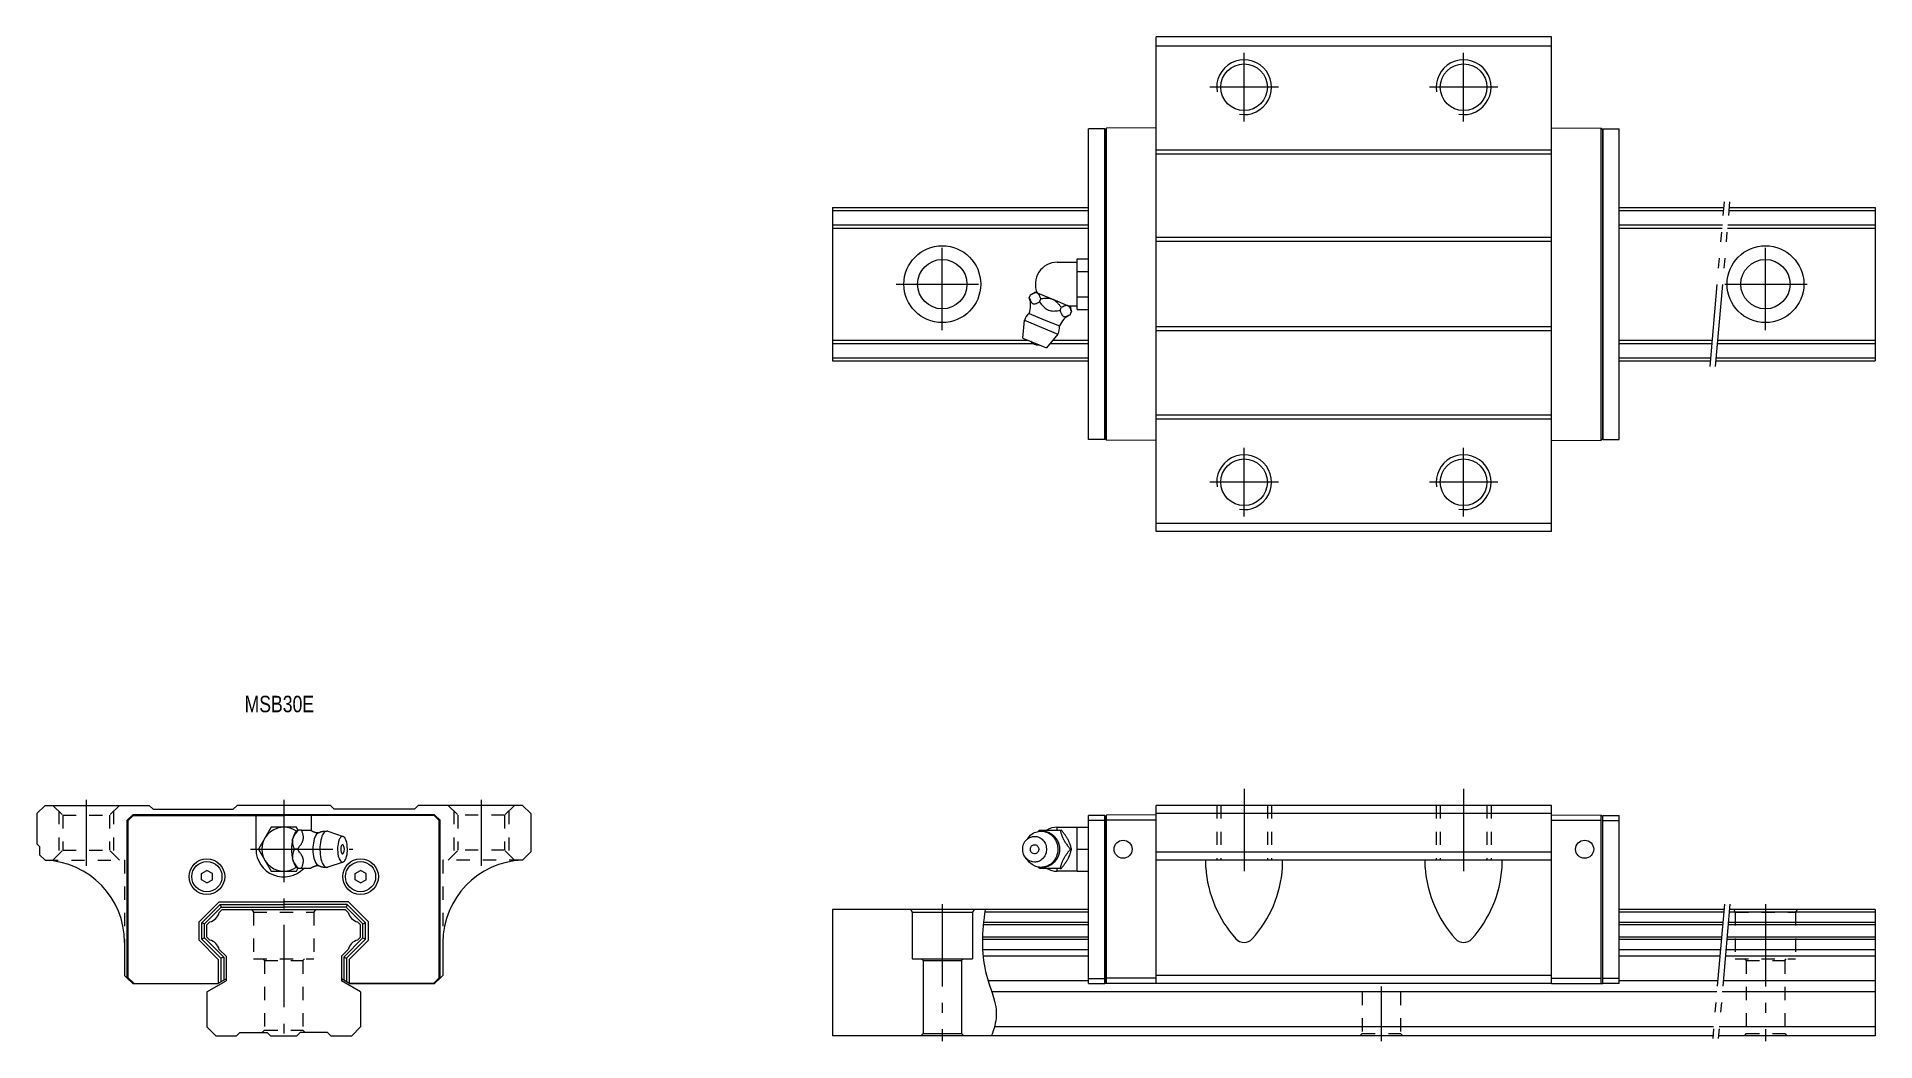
# Model space of a CAD drawing. Header units: inches. Extents: x -477 to -142, y -152 to 31.
import ezdxf

# ---------------------------------------------------------------- set-up
doc = ezdxf.new("R2010")
doc.units = ezdxf.units.IN
for name, pattern in [('CENTER', [22.8, 15, -3, 1.8, -3]), ('DASHED', [4.8, 2.4, -2.4]), ('PHANTOM', [27.6, 15, -3, 1.8, -3, 1.8, -3])]:
    doc.linetypes.add(name, pattern=pattern)
doc.layers.add('Unnamed [1]', color=7, linetype='Continuous', lineweight=0)
doc.styles.add('CK_TEXT_STYLE_0115', font='', dxfattribs={"width": 0.8, "height": 3})
doc.styles.get('CK_TEXT_STYLE_0115').set_extended_font_data('TXT')

msp = doc.modelspace()

# ---------------------------------------------------------------- texts
at = {"layer": 'Unnamed [1]', "color": 4, "lineweight": 0, "insert": (-438.93, -89.43), "char_height": 3, "attachment_point": 1, "line_spacing_factor": 1.2, "style": 'CK_TEXT_STYLE_0115'}
msp.add_mtext('MSB30E', dxfattribs=at)

# ---------------------------------------------------------------- linework, layer by layer
at = {"layer": 'Unnamed [1]', "color": 4, "linetype": 'Continuous', "lineweight": 0}
for p, q in [((-200.8, 30.7), (-272.8, 30.7)), ((-272.8, -59.5), (-272.8, 30.7)), ((-200.8, -59.5), (-200.8, 30.7)), ((-200.8, 29), (-272.8, 29)), ((-285.15, -42.74), (-285.15, 13.94)), ((-282.15, 13.94), (-285.15, 13.94)), ((-282.15, 13.72), (-281.85, 14.02)), ((-282.15, -42.74), (-282.15, 13.94)), ((-282.15, 13.94), (-282.15, -42.74)), ((-272.8, 14.1), (-281.85, 14.02)), ((-281.85, -42.82), (-281.85, 14.02)), ((-200.8, 14.1), (-191.75, 14.02)), ((-191.75, -42.82), (-191.75, 14.02)), ((-191.45, 13.72), (-191.75, 14.02)), ((-191.45, 13.94), (-188.45, 13.94)), ((-191.45, -42.74), (-191.45, 13.94)), ((-191.45, 13.94), (-191.45, -42.74)), ((-188.45, -42.74), (-188.45, 13.94)), ((-200.8, 10), (-272.8, 10)), ((-200.8, 9.3), (-272.8, 9.3)), ((-331.8, -0.4), (-331.8, -28.4)), ((-331.8, -0.4), (-285.15, -0.4)), ((-331.8, -1), (-285.15, -1)), ((-188.45, -0.4), (-169.36, -0.4)), ((-188.45, -1), (-169.42, -1)), ((-168.41, -1), (-141.8, -1)), ((-168.36, -0.4), (-141.8, -0.4)), ((-141.8, -0.4), (-141.8, -28.4)), ((-331.8, -3.6), (-285.15, -3.6)), ((-331.8, -4.2), (-285.15, -4.2)), ((-200.8, -5.9), (-272.8, -5.9)), ((-200.8, -6.6), (-272.8, -6.6)), ((-188.45, -3.6), (-169.64, -3.6)), ((-188.45, -4.2), (-169.7, -4.2)), ((-168.69, -4.2), (-141.8, -4.2)), ((-168.64, -3.6), (-141.8, -3.6)), ((-287.24, -10.94), (-287.24, -9.78)), ((-287.24, -9.78), (-285.15, -9.78)), ((-285.15, -12.09), (-285.15, -9.78)), ((-290.84, -10.4), (-287.24, -10.4)), ((-287.24, -12.09), (-287.24, -10.94)), ((-287.24, -14.4), (-287.24, -12.09)), ((-287.24, -12.09), (-285.15, -12.09)), ((-285.15, -16.71), (-285.15, -12.09)), ((-295.94, -16.87), (-295.71, -16.32)), ((-294.53, -16), (-294.92, -15.83)), ((-294.53, -16), (-294.45, -16.03)), ((-291.76, -17.14), (-294.45, -16.03)), ((-287.24, -16.71), (-287.24, -14.4)), ((-287.24, -17.86), (-287.24, -16.71)), ((-287.24, -16.71), (-285.15, -16.71)), ((-285.15, -19.02), (-285.15, -16.71)), ((-295.99, -19.72), (-293.22, -20.87)), ((-294.07, -17.64), (-293.84, -17.09)), ((-291.76, -17.14), (-291.61, -17.2)), ((-288.92, -18.32), (-291.61, -17.2)), ((-290.34, -19.19), (-290.11, -18.64)), ((-288.92, -18.32), (-288.85, -18.35)), ((-288.45, -18.51), (-288.85, -18.35)), ((-287.24, -18.4), (-288.72, -18.4)), ((-288.47, -19.96), (-288.24, -19.41)), ((-287.24, -19.02), (-287.24, -17.86)), ((-287.24, -19.02), (-285.15, -19.02)), ((-297.15, -24.22), (-296.84, -20.99)), ((-296.84, -20.99), (-290.74, -23.52)), ((-293.22, -20.87), (-290.45, -22.02)), ((-200.8, -22.2), (-272.8, -22.2)), ((-200.8, -22.9), (-272.8, -22.9)), ((-331.8, -24.6), (-296.23, -24.6)), ((-331.8, -25.2), (-295.34, -25.2)), ((-297.15, -24.22), (-292.81, -26.02)), ((-290.74, -23.52), (-292.81, -26.02)), ((-292.14, -25.2), (-285.15, -25.2)), ((-291.64, -24.6), (-285.15, -24.6)), ((-188.45, -24.6), (-171.48, -24.6)), ((-188.45, -25.2), (-171.53, -25.2)), ((-170.53, -25.2), (-141.8, -25.2)), ((-170.48, -24.6), (-141.8, -24.6)), ((-331.8, -27.8), (-285.15, -27.8)), ((-331.8, -28.4), (-285.15, -28.4)), ((-188.45, -27.8), (-171.76, -27.8)), ((-188.45, -28.4), (-171.81, -28.4)), ((-170.81, -28.4), (-141.8, -28.4)), ((-170.76, -27.8), (-141.8, -27.8)), ((-200.8, -38.3), (-272.8, -38.3)), ((-200.8, -39), (-272.8, -39)), ((-282.15, -42.74), (-285.15, -42.74)), ((-282.15, -42.52), (-281.85, -42.82)), ((-272.8, -42.9), (-281.85, -42.82)), ((-200.8, -42.9), (-191.75, -42.82)), ((-191.45, -42.52), (-191.75, -42.82)), ((-191.45, -42.74), (-188.45, -42.74)), ((-200.8, -58), (-272.8, -58)), ((-200.8, -59.5), (-272.8, -59.5)), ((-475.3, -109.4), (-476.8, -110.9)), ((-475.3, -109.4), (-456.3, -109.4)), ((-456.3, -109.4), (-455.6, -110.1)), ((-455.6, -110.1), (-441, -110.1)), ((-440.3, -109.4), (-441, -110.1)), ((-423.3, -109.4), (-440.3, -109.4)), ((-423.3, -109.4), (-422.6, -110.1)), ((-408, -110.1), (-422.6, -110.1)), ((-407.3, -109.4), (-408, -110.1)), ((-388.3, -109.4), (-407.3, -109.4)), ((-386.8, -110.9), (-388.3, -109.4)), ((-200.8, -109.4), (-272.8, -109.4)), ((-272.8, -141.9), (-272.8, -109.4)), ((-200.8, -141.9), (-200.8, -109.4)), ((-476.8, -110.9), (-476.8, -116.4)), ((-460.3, -112.1), (-459.3, -111.1)), ((-460.3, -140.9), (-460.3, -112.1)), ((-460.14, -112.17), (-459.23, -111.26)), ((-460.14, -140.83), (-460.14, -112.17)), ((-404.3, -111.1), (-459.3, -111.1)), ((-459.23, -111.26), (-431.8, -111.26)), ((-436.85, -117.4), (-436.85, -111.26)), ((-436.85, -117.4), (-436.85, -112.58)), ((-434.11, -113.4), (-435.27, -115.4)), ((-431.8, -113.4), (-434.11, -113.4)), ((-404.37, -111.26), (-431.8, -111.26)), ((-429.49, -113.4), (-431.8, -113.4)), ((-429.21, -113.9), (-429.49, -113.4)), ((-426.75, -114.01), (-426.75, -111.26)), ((-426.75, -114.01), (-426.75, -112.58)), ((-403.46, -112.17), (-404.37, -111.26)), ((-404.3, -111.1), (-403.3, -112.1)), ((-403.46, -140.83), (-403.46, -112.17)), ((-403.3, -140.9), (-403.3, -112.1)), ((-386.8, -110.9), (-386.8, -117.9)), ((-290.84, -113.9), (-290.84, -113.4)), ((-290.84, -113.4), (-287.24, -113.4)), ((-287.24, -115.4), (-287.24, -113.4)), ((-287.24, -113.4), (-285.15, -113.4)), ((-285.15, -141.9), (-285.15, -111.26)), ((-282.15, -111.26), (-285.15, -111.26)), ((-282.15, -112.17), (-285.15, -112.17)), ((-285.15, -117.4), (-285.15, -113.4)), ((-282.15, -111.47), (-281.85, -111.17)), ((-282.15, -141.9), (-282.15, -111.26)), ((-282.15, -111.26), (-282.15, -141.9)), ((-272.8, -111.1), (-281.85, -111.17)), ((-281.85, -141.9), (-281.85, -111.17)), ((-272.8, -112.1), (-281.85, -112.1)), ((-200.8, -110.9), (-272.8, -110.9)), ((-200.8, -111.1), (-191.75, -111.17)), ((-200.8, -112.1), (-191.75, -112.1)), ((-191.45, -111.47), (-191.75, -111.17)), ((-191.75, -141.9), (-191.75, -111.17)), ((-191.45, -111.26), (-188.45, -111.26)), ((-191.45, -141.9), (-191.45, -111.26)), ((-191.45, -141.9), (-191.45, -111.26)), ((-191.45, -112.17), (-188.45, -112.17)), ((-188.45, -141.9), (-188.45, -111.26)), ((-476.8, -116.4), (-476.3, -116.9)), ((-476.3, -116.9), (-476.3, -118.4)), ((-435.27, -115.4), (-436.42, -117.4)), ((-430.21, -115.72), (-430.18, -115.58)), ((-429.2, -113.9), (-429.11, -113.9)), ((-428.56, -113.9), (-429.11, -113.9)), ((-428.56, -113.9), (-426.92, -113.9)), ((-423.79, -114.13), (-420.97, -115.07)), ((-296.58, -115.8), (-296.05, -115.18)), ((-294.07, -113.9), (-290.34, -113.9)), ((-290.34, -113.9), (-290.11, -113.9)), ((-288.93, -115.58), (-288.85, -115.72)), ((-287.24, -117.4), (-287.24, -115.4)), ((-475.29, -119.41), (-476.3, -118.4)), ((-436.42, -117.4), (-435.27, -119.4)), ((-435.27, -119.4), (-434.11, -121.4)), ((-430.18, -119.22), (-430.21, -119.08)), ((-429.33, -117.4), (-429.89, -117.4)), ((-420.97, -119.73), (-423.79, -120.67)), ((-386.8, -117.9), (-388.31, -119.41)), ((-296.05, -119.62), (-296.59, -118.98)), ((-288.85, -119.08), (-288.93, -119.22)), ((-288.47, -117.4), (-288.24, -117.4)), ((-287.24, -119.4), (-287.24, -117.4)), ((-287.24, -117.4), (-285.15, -117.4)), ((-287.24, -121.4), (-287.24, -119.4)), ((-285.15, -121.4), (-285.15, -117.4)), ((-200.8, -117.91), (-272.8, -117.91)), ((-200.8, -119.41), (-272.8, -119.41)), ((-263.8, -120.73), (-263.8, -119.41)), ((-249.8, -120.73), (-249.8, -119.41)), ((-223.8, -120.73), (-223.8, -119.41)), ((-209.8, -120.73), (-209.8, -119.41)), ((-446.8, -121.82), (-445.8, -121.25)), ((-446.8, -122.98), (-446.8, -121.82)), ((-445.8, -123.55), (-446.8, -122.98)), ((-444.8, -121.82), (-445.8, -121.25)), ((-445.8, -123.55), (-444.8, -122.98)), ((-444.8, -122.98), (-444.8, -121.82)), ((-434.11, -121.4), (-431.8, -121.4)), ((-431.8, -121.4), (-429.49, -121.4)), ((-429.49, -121.4), (-429.2, -120.9)), ((-429.11, -120.9), (-429.2, -120.9)), ((-428.56, -120.9), (-429.11, -120.9)), ((-426.92, -120.9), (-428.56, -120.9)), ((-418.8, -121.82), (-417.8, -121.25)), ((-418.8, -122.98), (-418.8, -121.82)), ((-417.8, -123.55), (-418.8, -122.98)), ((-416.8, -121.82), (-417.8, -121.25)), ((-417.8, -123.55), (-416.8, -122.98)), ((-416.8, -122.98), (-416.8, -121.82)), ((-290.34, -120.9), (-294.07, -120.9)), ((-290.84, -121.4), (-290.84, -120.9)), ((-287.24, -121.4), (-290.84, -121.4)), ((-290.34, -120.9), (-290.11, -120.9)), ((-287.24, -121.4), (-285.15, -121.4)), ((-447.23, -130.61), (-443.59, -126.97)), ((-443.59, -126.97), (-431.8, -126.97)), ((-420.01, -126.97), (-431.8, -126.97)), ((-416.37, -130.61), (-420.01, -126.97)), ((-447.23, -133.99), (-447.23, -130.61)), ((-446.73, -130.82), (-443.38, -127.47)), ((-446.23, -131.02), (-443.18, -127.97)), ((-443.55, -128.95), (-443, -128.4)), ((-443.38, -127.47), (-443.18, -127.97)), ((-443.38, -127.47), (-431.8, -127.47)), ((-443.18, -127.97), (-431.8, -127.97)), ((-443, -128.4), (-420.6, -128.4)), ((-420.22, -127.47), (-431.8, -127.47)), ((-420.42, -127.97), (-431.8, -127.97)), ((-420.05, -128.95), (-420.6, -128.4)), ((-420.22, -127.47), (-420.42, -127.97)), ((-417.37, -131.02), (-420.42, -127.97)), ((-416.87, -130.82), (-420.22, -127.47)), ((-416.37, -133.99), (-416.37, -130.61)), ((-331.8, -128.4), (-331.8, -151.4)), ((-285.15, -128.4), (-331.8, -128.4)), ((-317.59, -128.4), (-317.3, -128.9)), ((-317.3, -128.9), (-317.3, -137.4)), ((-317.3, -128.9), (-306.3, -128.9)), ((-306.01, -128.4), (-306.3, -128.9)), ((-306.3, -128.9), (-306.3, -137.4)), ((-285.15, -128.85), (-304.06, -128.85)), ((-169.36, -128.4), (-188.45, -128.4)), ((-169.4, -128.85), (-188.45, -128.85)), ((-141.8, -128.85), (-168.4, -128.85)), ((-141.8, -128.4), (-168.36, -128.4)), ((-141.8, -128.4), (-141.8, -151.4)), ((-447.23, -133.99), (-443.73, -137.49)), ((-446.23, -131.02), (-446.73, -130.82)), ((-446.73, -133.78), (-446.73, -130.82)), ((-446.23, -133.58), (-446.73, -133.78)), ((-446.73, -133.78), (-443.23, -137.28)), ((-446.23, -133.58), (-446.23, -131.02)), ((-446.23, -133.58), (-442.73, -137.08)), ((-445.8, -131.2), (-445.25, -130.65)), ((-445.8, -133.4), (-445.8, -131.2)), ((-445.8, -133.4), (-445.25, -133.95)), ((-417.37, -133.58), (-420.87, -137.08)), ((-416.87, -133.78), (-420.37, -137.28)), ((-416.37, -133.99), (-419.87, -137.49)), ((-417.8, -131.2), (-418.35, -130.65)), ((-417.8, -133.4), (-418.35, -133.95)), ((-417.8, -133.4), (-417.8, -131.2)), ((-417.37, -131.02), (-416.87, -130.82)), ((-417.37, -133.58), (-417.37, -131.02)), ((-417.37, -133.58), (-416.87, -133.78)), ((-416.87, -133.78), (-416.87, -130.82)), ((-285.15, -133.85), (-304.48, -133.85)), ((-285.15, -133.4), (-304.47, -133.4)), ((-285.15, -131.2), (-304.33, -131.2)), ((-285.15, -130.75), (-304.29, -130.75)), ((-169.57, -130.75), (-188.45, -130.75)), ((-169.61, -131.2), (-188.45, -131.2)), ((-169.8, -133.4), (-188.45, -133.4)), ((-169.84, -133.85), (-188.45, -133.85)), ((-141.8, -133.85), (-168.84, -133.85)), ((-141.8, -133.4), (-168.8, -133.4)), ((-141.8, -131.2), (-168.61, -131.2)), ((-141.8, -130.75), (-168.57, -130.75)), ((-460.8, -134.4), (-460.8, -140.4)), ((-443.55, -135.65), (-442.3, -136.9)), ((-442.73, -137.08), (-443.23, -137.28)), ((-443.23, -137.28), (-443.23, -141.57)), ((-442.73, -137.08), (-442.73, -141.28)), ((-442.3, -136.9), (-442.3, -141.38)), ((-420.05, -135.65), (-421.3, -136.9)), ((-421.3, -136.9), (-421.3, -141.38)), ((-420.87, -137.08), (-420.87, -141.28)), ((-420.87, -137.08), (-420.37, -137.28)), ((-420.37, -137.28), (-420.37, -141.57)), ((-402.8, -134.4), (-402.8, -140.4)), ((-285.15, -135.75), (-304.45, -135.75)), ((-285.15, -136.9), (-304.36, -136.9)), ((-170.01, -135.75), (-188.45, -135.75)), ((-170.11, -136.9), (-188.45, -136.9)), ((-141.8, -136.9), (-169.1, -136.9)), ((-141.8, -135.75), (-169, -135.75)), ((-460.8, -140.4), (-459.3, -141.9)), ((-443.73, -137.49), (-443.73, -141.86)), ((-419.87, -137.49), (-419.87, -141.86)), ((-402.8, -140.4), (-404.3, -141.9)), ((-317.3, -137.4), (-306.3, -137.4)), ((-315.6, -137.4), (-315.3, -137.7)), ((-315.3, -137.7), (-308.3, -137.7)), ((-315.3, -137.7), (-315.3, -151)), ((-308.3, -137.7), (-308, -137.4)), ((-308.3, -137.7), (-308.3, -151)), ((-200.8, -140.4), (-272.8, -140.4)), ((-459.3, -141.9), (-460.3, -140.9)), ((-460.14, -140.83), (-459.07, -141.9)), ((-459.3, -141.9), (-443.8, -141.9)), ((-459.3, -141.9), (-443.8, -141.9)), ((-459.07, -141.9), (-443.8, -141.9)), ((-445.8, -143.4), (-442.3, -141.38)), ((-445.8, -143.4), (-445.8, -149.8)), ((-443.8, -141.9), (-442.3, -141.03)), ((-419.8, -141.9), (-421.3, -141.03)), ((-417.8, -143.4), (-421.3, -141.38)), ((-404.3, -141.9), (-419.8, -141.9)), ((-419.8, -141.9), (-404.3, -141.9)), ((-419.8, -141.9), (-404.53, -141.9)), ((-417.8, -143.4), (-417.8, -149.8)), ((-403.46, -140.83), (-404.53, -141.9)), ((-404.3, -141.9), (-403.3, -140.9)), ((-285.15, -141.38), (-303.46, -141.38)), ((-170.68, -143.4), (-302.8, -143.4)), ((-285.15, -140.99), (-282.15, -140.99)), ((-285.15, -141.9), (-282.15, -141.9)), ((-272.8, -141.9), (-282.15, -141.9)), ((-272.8, -140.9), (-281.85, -140.9)), ((-200.8, -141.9), (-272.8, -141.9)), ((-200.8, -140.9), (-191.75, -140.9)), ((-200.8, -141.9), (-191.45, -141.9)), ((-188.45, -140.99), (-191.45, -140.99)), ((-188.45, -141.9), (-191.45, -141.9)), ((-170.5, -141.38), (-188.45, -141.38)), ((-141.8, -143.4), (-169.67, -143.4)), ((-141.8, -141.38), (-169.5, -141.38)), ((-445.8, -149.8), (-444.2, -151.4)), ((-417.8, -149.8), (-419.4, -151.4)), ((-171.24, -149.8), (-302.31, -149.8)), ((-141.8, -149.8), (-170.23, -149.8)), ((-444.2, -151.4), (-440.4, -151.4)), ((-439.8, -150.8), (-440.4, -151.4)), ((-439.8, -150.8), (-434.8, -150.8)), ((-434.2, -151.4), (-434.8, -150.8)), ((-434.2, -151.4), (-429.4, -151.4)), ((-429.4, -151.4), (-428.8, -150.8)), ((-423.8, -150.8), (-428.8, -150.8)), ((-423.8, -150.8), (-423.2, -151.4)), ((-423.2, -151.4), (-419.4, -151.4)), ((-171.38, -151.4), (-331.8, -151.4)), ((-315.3, -151), (-315.7, -151.4)), ((-315.3, -151), (-308.3, -151)), ((-308.3, -151), (-307.9, -151.4)), ((-141.8, -151.4), (-170.37, -151.4))]:
    msp.add_line(p, q, dxfattribs=at)
at = {"layer": 'Unnamed [1]', "color": 253, "linetype": 'CENTER', "lineweight": 0}
for p, q in [((-256.8, 15.25), (-256.8, 27.75)), ((-216.8, 15.25), (-216.8, 27.75)), ((-250.55, 21.5), (-263.05, 21.5)), ((-210.55, 21.5), (-223.05, 21.5)), ((-311.8, -22.8), (-311.8, -6)), ((-161.8, -22.8), (-161.8, -6)), ((-320.2, -14.4), (-302.6, -14.4)), ((-169.2, -14.4), (-153.4, -14.4)), ((-256.8, -56.75), (-256.8, -44.25)), ((-216.8, -56.75), (-216.8, -44.25)), ((-250.55, -50.5), (-263.05, -50.5)), ((-210.55, -50.5), (-223.05, -50.5)), ((-256.8, -106.4), (-256.8, -122.41)), ((-216.8, -106.4), (-216.8, -122.41)), ((-467.8, -108.4), (-467.8, -120.4)), ((-431.8, -108.4), (-431.8, -152.4)), ((-395.8, -108.4), (-395.8, -120.4)), ((-437.85, -117.4), (-419.19, -117.4)), ((-311.8, -127.4), (-311.8, -152.4)), ((-161.8, -127.4), (-161.8, -152.4)), ((-231.8, -142.4), (-231.8, -152.4))]:
    msp.add_line(p, q, dxfattribs=at)
at = {"layer": 'Unnamed [1]', "color": 253, "linetype": 'PHANTOM', "lineweight": 0}
for p, q in [((-171.9, -29.4), (-169.28, 0.6)), ((-170.9, -29.4), (-168.27, 0.6)), ((-169.28, -127.4), (-171.46, -152.4)), ((-168.27, -127.4), (-170.46, -152.4))]:
    msp.add_line(p, q, dxfattribs=at)
at = {"layer": 'Unnamed [1]', "color": 253, "linetype": 'DASHED', "lineweight": 0}
for p, q in [((-473.85, -109.4), (-472.05, -111.2)), ((-472.8, -110.45), (-472.8, -118.35)), ((-461.75, -109.4), (-463.55, -111.2)), ((-462.8, -110.45), (-462.8, -118.35)), ((-401.85, -109.4), (-400.05, -111.2)), ((-400.8, -110.45), (-400.8, -118.35)), ((-389.75, -109.4), (-391.55, -111.2)), ((-390.8, -110.45), (-390.8, -118.35)), ((-261.8, -109.4), (-261.8, -119.41)), ((-261.05, -109.4), (-261.05, -119.41)), ((-252.55, -109.4), (-252.55, -119.41)), ((-251.8, -109.4), (-251.8, -119.41)), ((-221.8, -109.4), (-221.8, -119.41)), ((-221.05, -109.4), (-221.05, -119.41)), ((-212.55, -109.4), (-212.55, -119.41)), ((-211.8, -109.4), (-211.8, -119.41)), ((-472.05, -111.2), (-463.55, -111.2)), ((-472.05, -111.2), (-472.05, -117.6)), ((-463.55, -111.2), (-463.55, -117.6)), ((-400.05, -111.2), (-400.05, -117.6)), ((-391.55, -111.2), (-400.05, -111.2)), ((-391.55, -111.2), (-391.55, -117.6)), ((-475.3, -119.4), (-460.8, -119.4)), ((-473.85, -119.4), (-472.05, -117.6)), ((-472.05, -117.6), (-463.55, -117.6)), ((-461.75, -119.4), (-463.55, -117.6)), ((-460.8, -119.4), (-460.8, -134.4)), ((-402.8, -119.4), (-402.8, -134.4)), ((-388.3, -119.4), (-402.8, -119.4)), ((-401.85, -119.4), (-400.05, -117.6)), ((-391.55, -117.6), (-400.05, -117.6)), ((-389.75, -119.4), (-391.55, -117.6)), ((-437.59, -128.4), (-437.3, -128.9)), ((-437.3, -128.9), (-426.3, -128.9)), ((-437.3, -128.9), (-437.3, -137.4)), ((-426.01, -128.4), (-426.3, -128.9)), ((-426.3, -128.9), (-426.3, -137.4)), ((-167.59, -128.4), (-167.3, -128.9)), ((-167.3, -128.9), (-167.3, -137.4)), ((-167.3, -128.9), (-156.3, -128.9)), ((-156.01, -128.4), (-156.3, -128.9)), ((-156.3, -128.9), (-156.3, -137.4)), ((-437.3, -137.4), (-426.3, -137.4)), ((-435.6, -137.4), (-435.3, -137.7)), ((-435.3, -137.7), (-435.3, -150.4)), ((-435.3, -137.7), (-428.3, -137.7)), ((-428.3, -137.7), (-428, -137.4)), ((-428.3, -137.7), (-428.3, -150.4)), ((-167.3, -137.4), (-156.3, -137.4)), ((-165.6, -137.4), (-165.3, -137.7)), ((-165.3, -137.7), (-165.3, -151)), ((-165.3, -137.7), (-158.3, -137.7)), ((-158.3, -137.7), (-158, -137.4)), ((-158.3, -137.7), (-158.3, -151)), ((-235.3, -143.4), (-235.3, -151)), ((-228.3, -143.4), (-228.3, -151)), ((-435.3, -150.4), (-435.7, -150.8)), ((-435.3, -150.4), (-428.3, -150.4)), ((-428.3, -150.4), (-427.9, -150.8)), ((-235.3, -151), (-235.7, -151.4)), ((-235.3, -151), (-228.3, -151)), ((-228.3, -151), (-227.9, -151.4)), ((-165.3, -151), (-165.7, -151.4)), ((-165.3, -151), (-158.3, -151)), ((-158.3, -151), (-157.9, -151.4))]:
    msp.add_line(p, q, dxfattribs=at)
at = {"layer": 'Unnamed [1]', "color": 4, "linetype": 'Continuous', "lineweight": 0}
for points in [[(-294.53, -16), (-294.56, -15.99), (-294.59, -15.98), (-294.62, -15.98), (-294.66, -15.97), (-294.69, -15.97), (-294.73, -15.97), (-294.76, -15.97), (-294.8, -15.98), (-294.83, -15.98), (-294.93, -16), (-295.02, -16.03), (-295.12, -16.06), (-295.22, -16.1), (-295.31, -16.14), (-295.41, -16.18), (-295.51, -16.23), (-295.61, -16.27), (-295.71, -16.32)], [(-291.76, -17.14), (-291.82, -17.12), (-291.89, -17.1), (-291.95, -17.08), (-292.02, -17.07), (-292.08, -17.05), (-292.14, -17.04), (-292.21, -17.03), (-292.28, -17.02), (-292.34, -17.02), (-292.51, -17), (-292.67, -17), (-292.84, -17), (-293.01, -17.01), (-293.17, -17.02), (-293.34, -17.04), (-293.51, -17.05), (-293.68, -17.07), (-293.84, -17.09)], [(-290.11, -18.64), (-290.2, -18.53), (-290.29, -18.41), (-290.38, -18.3), (-290.47, -18.19), (-290.56, -18.08), (-290.66, -17.97), (-290.76, -17.87), (-290.86, -17.76), (-290.96, -17.66), (-291.02, -17.6), (-291.09, -17.55), (-291.15, -17.49), (-291.22, -17.44), (-291.29, -17.39), (-291.36, -17.34), (-291.44, -17.3), (-291.51, -17.25), (-291.59, -17.21), (-291.59, -17.21), (-291.59, -17.21), (-291.6, -17.21), (-291.6, -17.21), (-291.6, -17.21), (-291.6, -17.21), (-291.61, -17.21), (-291.61, -17.2), (-291.61, -17.2)], [(-288.92, -18.32), (-288.98, -18.3), (-289.04, -18.29), (-289.1, -18.29), (-289.16, -18.29), (-289.23, -18.3), (-289.29, -18.31), (-289.36, -18.33), (-289.42, -18.35), (-289.49, -18.37), (-289.56, -18.4), (-289.63, -18.42), (-289.7, -18.45), (-289.76, -18.48), (-289.83, -18.51), (-289.9, -18.54), (-289.97, -18.57), (-290.04, -18.61), (-290.11, -18.64)], [(-430.21, -115.72), (-430.25, -115.93), (-430.28, -116.13), (-430.31, -116.33), (-430.33, -116.52), (-430.35, -116.71), (-430.36, -116.89), (-430.37, -117.07), (-430.37, -117.24), (-430.37, -117.4), (-430.37, -117.4), (-430.37, -117.56), (-430.37, -117.73), (-430.36, -117.91), (-430.35, -118.09), (-430.33, -118.28), (-430.31, -118.47), (-430.28, -118.67), (-430.25, -118.87), (-430.21, -119.08)], [(-430.21, -115.72), (-430.22, -115.78), (-430.22, -115.83), (-430.23, -115.89), (-430.23, -115.95), (-430.23, -116), (-430.23, -116.06), (-430.23, -116.11), (-430.23, -116.17), (-430.22, -116.22), (-430.2, -116.36), (-430.18, -116.5), (-430.14, -116.63), (-430.11, -116.76), (-430.07, -116.89), (-430.02, -117.02), (-429.98, -117.15), (-429.93, -117.27), (-429.89, -117.4)], [(-429.11, -113.9), (-429.2, -114.01), (-429.29, -114.12), (-429.38, -114.23), (-429.46, -114.34), (-429.55, -114.45), (-429.63, -114.56), (-429.71, -114.67), (-429.79, -114.79), (-429.87, -114.9), (-429.91, -114.97), (-429.95, -115.05), (-429.99, -115.12), (-430.03, -115.19), (-430.06, -115.26), (-430.09, -115.33), (-430.12, -115.41), (-430.15, -115.48), (-430.17, -115.56), (-430.17, -115.56), (-430.17, -115.56), (-430.17, -115.56), (-430.17, -115.57), (-430.17, -115.57), (-430.17, -115.57), (-430.17, -115.57), (-430.18, -115.58), (-430.18, -115.58)], [(-429.32, -113.98), (-429.47, -114.09), (-429.58, -114.21), (-429.7, -114.36), (-429.8, -114.53), (-429.89, -114.72), (-429.98, -114.92), (-430.05, -115.14), (-430.12, -115.36), (-430.18, -115.58)], [(-425.61, -114.49), (-425.81, -114.67), (-425.92, -114.82), (-426.02, -114.99), (-426.12, -115.22), (-426.23, -115.51), (-426.32, -115.87), (-426.4, -116.27), (-426.45, -116.65), (-426.47, -116.99), (-426.48, -117.3), (-426.48, -117.4), (-426.48, -117.4), (-426.47, -117.94), (-426.43, -118.29), (-426.37, -118.7), (-426.29, -119.05), (-426.21, -119.34), (-426.1, -119.63), (-426, -119.84), (-425.89, -120.03), (-425.78, -120.17), (-425.68, -120.26)], [(-425.61, -114.49), (-425.61, -114.49), (-425.6, -114.48), (-425.6, -114.48), (-425.59, -114.48), (-425.59, -114.48), (-425.59, -114.47), (-425.58, -114.47), (-425.58, -114.47), (-425.57, -114.46), (-425.54, -114.44), (-425.5, -114.42), (-425.46, -114.39), (-425.42, -114.37), (-425.38, -114.35), (-425.34, -114.34), (-425.3, -114.32), (-425.26, -114.3), (-425.22, -114.28), (-425.18, -114.27), (-425.14, -114.25), (-425.1, -114.24), (-425.06, -114.22), (-425.01, -114.21), (-424.97, -114.19), (-424.93, -114.18), (-424.89, -114.17), (-424.85, -114.16), (-424.8, -114.15), (-424.76, -114.14), (-424.72, -114.13), (-424.67, -114.12), (-424.63, -114.12), (-424.59, -114.11), (-424.54, -114.1), (-424.5, -114.1), (-424.46, -114.09), (-424.41, -114.09), (-424.36, -114.08), (-424.31, -114.08), (-424.27, -114.08), (-424.22, -114.08), (-424.17, -114.08), (-424.12, -114.08), (-424.08, -114.09), (-424.03, -114.09), (-424.01, -114.09), (-424, -114.09), (-423.98, -114.1), (-423.96, -114.1), (-423.95, -114.1)], [(-423.95, -114.1), (-424.16, -114.14), (-424.28, -114.22), (-424.4, -114.31), (-424.5, -114.43), (-424.62, -114.6), (-424.72, -114.79), (-424.83, -115.04), (-424.94, -115.36), (-425.04, -115.75), (-425.12, -116.18), (-425.18, -116.59), (-425.2, -116.95), (-425.21, -117.29), (-425.21, -117.4), (-425.21, -117.4), (-425.19, -118.04), (-425.15, -118.39), (-425.11, -118.73), (-425.02, -119.13), (-424.93, -119.49), (-424.83, -119.78), (-424.72, -120.01), (-424.62, -120.2), (-424.52, -120.34), (-424.4, -120.48), (-424.3, -120.57), (-424.18, -120.64), (-424.06, -120.69), (-423.95, -120.7), (-423.83, -120.68), (-423.79, -120.67)], [(-423.79, -114.13), (-423.81, -114.12), (-423.83, -114.12), (-423.84, -114.11), (-423.86, -114.11), (-423.88, -114.11), (-423.9, -114.1), (-423.91, -114.1), (-423.93, -114.1), (-423.95, -114.1)], [(-420.19, -117.4), (-420.21, -116.83), (-420.25, -116.54), (-420.32, -116.16), (-420.4, -115.89), (-420.48, -115.66), (-420.58, -115.45), (-420.69, -115.29), (-420.77, -115.2), (-420.85, -115.13), (-420.94, -115.08), (-421.05, -115.05), (-421.15, -115.06), (-421.25, -115.09), (-421.33, -115.14), (-421.44, -115.24), (-421.53, -115.36), (-421.63, -115.53), (-421.74, -115.77), (-421.83, -116.08), (-421.9, -116.42), (-421.95, -116.75), (-421.98, -117.04), (-421.99, -117.32), (-421.99, -117.4), (-421.99, -117.4), (-421.96, -117.97), (-421.92, -118.26), (-421.85, -118.64), (-421.78, -118.91), (-421.69, -119.14), (-421.59, -119.35), (-421.48, -119.51), (-421.4, -119.6), (-421.32, -119.67), (-421.23, -119.72), (-421.13, -119.75), (-421.02, -119.74), (-420.93, -119.71), (-420.84, -119.66), (-420.73, -119.56), (-420.64, -119.44), (-420.54, -119.27), (-420.44, -119.03), (-420.34, -118.72), (-420.27, -118.38), (-420.22, -118.05), (-420.2, -117.76), (-420.19, -117.48), (-420.19, -117.4)], [(-420.89, -116.75), (-420.99, -116.61), (-421.04, -116.58), (-421.09, -116.57), (-421.16, -116.59), (-421.21, -116.63), (-421.26, -116.71), (-421.32, -116.83), (-421.37, -117.02), (-421.39, -117.19), (-421.4, -117.35), (-421.4, -117.4), (-421.4, -117.4), (-421.4, -117.5), (-421.39, -117.6), (-421.38, -117.72), (-421.36, -117.84), (-421.32, -117.96), (-421.28, -118.06), (-421.22, -118.15), (-421.16, -118.21), (-421.09, -118.23)], [(-294.98, -119.75), (-295.37, -119.71), (-295.57, -119.66), (-295.77, -119.59), (-295.97, -119.49), (-296.16, -119.37), (-296.34, -119.23), (-296.51, -119.07), (-296.66, -118.89), (-296.8, -118.69), (-296.91, -118.48), (-297, -118.27), (-297.07, -118.05), (-297.13, -117.76), (-297.15, -117.48), (-297.15, -117.21), (-297.11, -116.96), (-297.06, -116.73), (-296.97, -116.45), (-296.86, -116.22), (-296.74, -116.02), (-296.57, -115.8), (-296.41, -115.63), (-296.26, -115.5), (-296.08, -115.37), (-295.87, -115.25), (-295.69, -115.18), (-295.51, -115.12), (-295.33, -115.08), (-295.13, -115.06), (-294.98, -115.05), (-294.98, -115.05), (-294.59, -115.09), (-294.39, -115.14), (-294.19, -115.21), (-293.99, -115.31), (-293.8, -115.43), (-293.62, -115.57), (-293.45, -115.73), (-293.3, -115.91), (-293.17, -116.11), (-293.05, -116.32), (-292.96, -116.53), (-292.9, -116.75), (-292.84, -117.04), (-292.81, -117.32), (-292.82, -117.59), (-292.85, -117.84), (-292.9, -118.07), (-292.99, -118.35), (-293.1, -118.58), (-293.22, -118.78), (-293.39, -119), (-293.55, -119.17), (-293.7, -119.3), (-293.88, -119.43), (-294.1, -119.55), (-294.27, -119.62), (-294.45, -119.68), (-294.63, -119.72), (-294.83, -119.74), (-294.98, -119.75)], [(-296.05, -115.18), (-295.67, -114.79), (-295.47, -114.64), (-295.22, -114.48), (-295.01, -114.37), (-294.78, -114.28), (-294.52, -114.2), (-294.28, -114.14), (-294.07, -114.11), (-293.8, -114.1)], [(-294.98, -118.23), (-295.23, -118.18), (-295.36, -118.12), (-295.48, -118.03), (-295.58, -117.92), (-295.66, -117.79), (-295.71, -117.66), (-295.74, -117.52), (-295.75, -117.34), (-295.72, -117.18), (-295.68, -117.05), (-295.6, -116.91), (-295.52, -116.81), (-295.42, -116.72), (-295.31, -116.65), (-295.2, -116.6), (-295.07, -116.58), (-294.98, -116.57), (-294.98, -116.57), (-294.73, -116.62), (-294.6, -116.68), (-294.49, -116.77), (-294.39, -116.88), (-294.31, -117.01), (-294.25, -117.14), (-294.22, -117.28), (-294.22, -117.46), (-294.24, -117.62), (-294.29, -117.75), (-294.36, -117.89), (-294.44, -117.99), (-294.54, -118.08), (-294.65, -118.15), (-294.77, -118.2), (-294.89, -118.22), (-294.98, -118.23)], [(-294.26, -114.14), (-294.24, -114.12), (-294.22, -114.09), (-294.2, -114.06), (-294.18, -114.03), (-294.16, -114.01), (-294.14, -113.98), (-294.12, -113.95), (-294.09, -113.93), (-294.07, -113.9)], [(-294.25, -114.13), (-294.23, -114.13), (-294.2, -114.12), (-294.17, -114.12), (-294.14, -114.11), (-294.12, -114.11), (-294.09, -114.11), (-294.06, -114.1), (-294.03, -114.1), (-294, -114.1), (-293.94, -114.09), (-293.89, -114.09), (-293.84, -114.09), (-293.79, -114.08), (-293.74, -114.08), (-293.68, -114.08), (-293.63, -114.08), (-293.58, -114.08), (-293.53, -114.09), (-293.48, -114.09), (-293.43, -114.09), (-293.37, -114.1), (-293.32, -114.1), (-293.27, -114.11), (-293.22, -114.12), (-293.17, -114.12), (-293.12, -114.13), (-293.07, -114.14), (-293.02, -114.15), (-292.97, -114.16), (-292.92, -114.18), (-292.87, -114.19), (-292.82, -114.2), (-292.77, -114.22), (-292.72, -114.23), (-292.67, -114.25), (-292.62, -114.26), (-292.57, -114.28), (-292.52, -114.3), (-292.47, -114.32), (-292.43, -114.34), (-292.38, -114.36), (-292.33, -114.38), (-292.29, -114.4), (-292.24, -114.43), (-292.19, -114.45), (-292.15, -114.47), (-292.1, -114.5), (-292.06, -114.52), (-292.02, -114.55), (-291.97, -114.58), (-291.93, -114.61), (-291.89, -114.63), (-291.84, -114.66), (-291.8, -114.69), (-291.76, -114.72), (-291.72, -114.76), (-291.68, -114.79), (-291.64, -114.82), (-291.6, -114.85), (-291.56, -114.89), (-291.52, -114.92), (-291.48, -114.96), (-291.45, -114.99), (-291.41, -115.03), (-291.37, -115.06), (-291.34, -115.1), (-291.3, -115.14), (-291.27, -115.18), (-291.23, -115.22), (-291.2, -115.26), (-291.17, -115.3), (-291.14, -115.34), (-291.1, -115.38), (-291.07, -115.42), (-291.04, -115.46), (-291.01, -115.5), (-290.98, -115.55), (-290.96, -115.59), (-290.93, -115.63), (-290.9, -115.68), (-290.88, -115.72), (-290.85, -115.77), (-290.83, -115.82), (-290.8, -115.86), (-290.78, -115.91), (-290.76, -115.96), (-290.73, -116), (-290.71, -116.05), (-290.69, -116.1), (-290.67, -116.15), (-290.65, -116.2), (-290.63, -116.24), (-290.62, -116.29), (-290.6, -116.34), (-290.58, -116.39), (-290.57, -116.44), (-290.55, -116.49), (-290.54, -116.54), (-290.53, -116.6), (-290.52, -116.65), (-290.5, -116.7), (-290.49, -116.75), (-290.48, -116.8), (-290.48, -116.85), (-290.47, -116.91), (-290.46, -116.96), (-290.45, -117.01), (-290.45, -117.06), (-290.44, -117.1), (-290.44, -117.14), (-290.44, -117.18), (-290.44, -117.21), (-290.43, -117.25), (-290.43, -117.29), (-290.43, -117.32), (-290.43, -117.36), (-290.43, -117.4)], [(-290.34, -113.9), (-290.31, -114.01), (-290.28, -114.12), (-290.24, -114.23), (-290.21, -114.34), (-290.18, -114.45), (-290.14, -114.56), (-290.1, -114.67), (-290.07, -114.79), (-290.02, -114.9), (-290, -114.97), (-289.97, -115.05), (-289.94, -115.12), (-289.91, -115.19), (-289.88, -115.26), (-289.85, -115.33), (-289.82, -115.41), (-289.78, -115.48), (-289.74, -115.56), (-289.7, -115.63), (-289.66, -115.71), (-289.62, -115.78), (-289.58, -115.86), (-289.53, -115.93), (-289.49, -116.01), (-289.44, -116.08), (-289.39, -116.15), (-289.35, -116.22), (-289.25, -116.36), (-289.16, -116.5), (-289.06, -116.63), (-288.97, -116.76), (-288.87, -116.89), (-288.77, -117.02), (-288.67, -117.15), (-288.57, -117.27), (-288.47, -117.4)], [(-429.89, -117.4), (-429.92, -117.49), (-429.95, -117.58), (-429.98, -117.67), (-430.01, -117.75), (-430.04, -117.84), (-430.07, -117.93), (-430.1, -118.02), (-430.13, -118.12), (-430.15, -118.21), (-430.17, -118.3), (-430.19, -118.39), (-430.21, -118.49), (-430.22, -118.58), (-430.23, -118.68), (-430.23, -118.78), (-430.23, -118.88), (-430.22, -118.98), (-430.21, -119.08)], [(-430.18, -119.22), (-430.12, -119.44), (-430.05, -119.66), (-429.98, -119.88), (-429.89, -120.08), (-429.8, -120.27), (-429.7, -120.44), (-429.58, -120.59), (-429.47, -120.71), (-429.32, -120.82)], [(-430.18, -119.22), (-430.15, -119.32), (-430.11, -119.42), (-430.07, -119.52), (-430.02, -119.62), (-429.97, -119.71), (-429.92, -119.81), (-429.86, -119.9), (-429.8, -120), (-429.74, -120.09), (-429.67, -120.18), (-429.6, -120.27), (-429.54, -120.36), (-429.47, -120.45), (-429.4, -120.54), (-429.33, -120.63), (-429.26, -120.72), (-429.18, -120.81), (-429.11, -120.9)], [(-425.45, -120.41), (-425.45, -120.41), (-425.46, -120.41), (-425.47, -120.41), (-425.49, -120.41), (-425.5, -120.41), (-425.51, -120.41), (-425.52, -120.41), (-425.53, -120.41), (-425.54, -120.41), (-425.58, -120.41), (-425.63, -120.42), (-425.68, -120.42), (-425.73, -120.43), (-425.78, -120.44), (-425.82, -120.44), (-425.87, -120.45), (-425.92, -120.46), (-425.97, -120.47), (-426.01, -120.48), (-426.05, -120.5), (-426.1, -120.51), (-426.14, -120.52), (-426.18, -120.53), (-426.23, -120.55), (-426.27, -120.56), (-426.31, -120.58), (-426.35, -120.59), (-426.39, -120.61), (-426.42, -120.62), (-426.46, -120.64), (-426.5, -120.65), (-426.53, -120.67), (-426.57, -120.69), (-426.6, -120.7), (-426.64, -120.72), (-426.67, -120.74), (-426.7, -120.76), (-426.73, -120.77), (-426.76, -120.79), (-426.79, -120.81), (-426.82, -120.83), (-426.84, -120.84), (-426.87, -120.86), (-426.89, -120.88), (-426.92, -120.9), (-426.92, -120.9), (-426.92, -120.9), (-426.92, -120.9), (-426.92, -120.9)], [(-288.47, -117.4), (-288.56, -117.51), (-288.64, -117.62), (-288.73, -117.73), (-288.81, -117.84), (-288.9, -117.95), (-288.98, -118.06), (-289.06, -118.17), (-289.15, -118.29), (-289.23, -118.4), (-289.28, -118.47), (-289.33, -118.55), (-289.37, -118.62), (-289.42, -118.69), (-289.47, -118.76), (-289.51, -118.83), (-289.56, -118.91), (-289.6, -118.98), (-289.64, -119.06), (-289.68, -119.13), (-289.72, -119.21), (-289.76, -119.28), (-289.8, -119.36), (-289.83, -119.43), (-289.87, -119.51), (-289.9, -119.58), (-289.93, -119.65), (-289.96, -119.72), (-290.01, -119.86), (-290.06, -120), (-290.11, -120.13), (-290.15, -120.26), (-290.19, -120.39), (-290.23, -120.52), (-290.27, -120.65), (-290.3, -120.77), (-290.34, -120.9)], [(-429.2, -120.9), (-429.2, -120.9), (-429.21, -120.89), (-429.21, -120.89), (-429.22, -120.89), (-429.22, -120.89), (-429.22, -120.88), (-429.23, -120.88), (-429.23, -120.88), (-429.23, -120.88), (-429.24, -120.87), (-429.24, -120.87), (-429.25, -120.87), (-429.25, -120.86), (-429.25, -120.86), (-429.26, -120.86), (-429.26, -120.86), (-429.27, -120.85), (-429.27, -120.85), (-429.28, -120.85), (-429.28, -120.84), (-429.29, -120.84), (-429.29, -120.84), (-429.29, -120.84), (-429.3, -120.83), (-429.3, -120.83), (-429.31, -120.83), (-429.31, -120.83), (-429.32, -120.82), (-429.32, -120.82)], [(-294.07, -120.9), (-294.09, -120.87), (-294.11, -120.85), (-294.13, -120.82), (-294.16, -120.79), (-294.18, -120.77), (-294.2, -120.74), (-294.22, -120.72), (-294.24, -120.69), (-294.26, -120.66)]]:
    msp.add_lwpolyline(points, dxfattribs=at)
at = {"layer": 'Unnamed [1]', "color": 4, "linetype": 'Continuous', "lineweight": 0, "extrusion": (0, 0, -1)}
for points in [[(293.84, -17.09), (293.87, -17), (293.91, -16.91), (293.94, -16.83), (293.97, -16.74), (294, -16.66), (294.04, -16.57), (294.08, -16.49), (294.12, -16.41), (294.16, -16.34), (294.18, -16.3), (294.21, -16.25), (294.24, -16.21), (294.27, -16.18), (294.3, -16.14), (294.33, -16.11), (294.37, -16.08), (294.4, -16.06), (294.44, -16.03), (294.44, -16.03), (294.44, -16.03), (294.44, -16.03), (294.44, -16.03), (294.45, -16.03), (294.45, -16.03), (294.45, -16.03), (294.45, -16.03), (294.45, -16.03)], [(295.94, -16.87), (295.91, -16.96), (295.87, -17.05), (295.84, -17.13), (295.81, -17.22), (295.77, -17.31), (295.74, -17.39), (295.7, -17.47), (295.66, -17.55), (295.62, -17.62), (295.6, -17.67), (295.57, -17.71), (295.54, -17.75), (295.51, -17.78), (295.48, -17.82), (295.45, -17.85), (295.41, -17.88), (295.38, -17.91), (295.34, -17.93), (295.3, -17.95), (295.26, -17.96), (295.22, -17.97), (295.18, -17.98), (295.13, -17.99), (295.09, -17.99), (295.04, -17.99), (294.99, -17.99), (294.94, -17.98), (294.85, -17.96), (294.76, -17.93), (294.66, -17.9), (294.56, -17.87), (294.47, -17.83), (294.37, -17.78), (294.27, -17.74), (294.17, -17.69), (294.07, -17.64)], [(294.07, -17.64), (293.92, -17.84), (293.76, -18.03), (293.6, -18.23), (293.43, -18.41), (293.25, -18.59), (293.07, -18.75), (292.88, -18.9), (292.68, -19.02), (292.46, -19.13), (292.23, -19.2), (292, -19.25), (291.77, -19.28), (291.53, -19.29), (291.29, -19.28), (291.05, -19.27), (290.82, -19.24), (290.58, -19.22), (290.34, -19.19)], [(290.34, -19.19), (290.31, -19.28), (290.27, -19.37), (290.24, -19.45), (290.21, -19.54), (290.17, -19.63), (290.14, -19.71), (290.1, -19.79), (290.06, -19.87), (290.02, -19.94), (290, -19.99), (289.97, -20.03), (289.94, -20.07), (289.91, -20.1), (289.88, -20.14), (289.85, -20.17), (289.81, -20.2), (289.78, -20.23), (289.74, -20.25), (289.7, -20.27), (289.66, -20.28), (289.62, -20.29), (289.58, -20.3), (289.53, -20.31), (289.49, -20.31), (289.44, -20.31), (289.39, -20.31), (289.34, -20.3), (289.25, -20.28), (289.16, -20.25), (289.06, -20.22), (288.96, -20.19), (288.86, -20.15), (288.77, -20.1), (288.67, -20.06), (288.57, -20.01), (288.47, -19.96)], [(288.24, -19.41), (288.27, -19.34), (288.29, -19.27), (288.32, -19.2), (288.35, -19.13), (288.37, -19.06), (288.4, -18.99), (288.43, -18.92), (288.46, -18.85), (288.49, -18.79), (288.52, -18.73), (288.55, -18.67), (288.59, -18.61), (288.63, -18.55), (288.67, -18.5), (288.71, -18.45), (288.75, -18.41), (288.8, -18.38), (288.85, -18.35)], [(429.33, -117.4), (429.24, -117.29), (429.16, -117.18), (429.07, -117.07), (428.98, -116.96), (428.9, -116.85), (428.81, -116.74), (428.73, -116.63), (428.65, -116.51), (428.58, -116.4), (428.54, -116.33), (428.5, -116.25), (428.46, -116.18), (428.42, -116.11), (428.38, -116.04), (428.35, -115.97), (428.32, -115.89), (428.3, -115.82), (428.28, -115.74), (428.26, -115.67), (428.24, -115.59), (428.23, -115.52), (428.22, -115.44), (428.21, -115.37), (428.21, -115.29), (428.21, -115.22), (428.22, -115.15), (428.22, -115.08), (428.24, -114.94), (428.27, -114.8), (428.3, -114.67), (428.34, -114.54), (428.38, -114.41), (428.42, -114.28), (428.47, -114.15), (428.51, -114.03), (428.56, -113.9)], [(429.32, -113.98), (429.32, -113.98), (429.32, -113.98), (429.31, -113.97), (429.31, -113.97), (429.3, -113.97), (429.3, -113.96), (429.29, -113.96), (429.29, -113.96), (429.28, -113.96), (429.28, -113.95), (429.27, -113.95), (429.27, -113.95), (429.26, -113.94), (429.26, -113.94), (429.26, -113.94), (429.25, -113.94), (429.25, -113.93), (429.24, -113.93), (429.24, -113.93), (429.23, -113.92), (429.23, -113.92), (429.23, -113.92), (429.22, -113.91), (429.22, -113.91), (429.21, -113.91), (429.21, -113.91), (429.21, -113.9), (429.2, -113.9)], [(426.92, -113.9), (426.91, -113.91), (426.9, -113.92), (426.88, -113.93), (426.87, -113.94), (426.85, -113.95), (426.84, -113.96), (426.82, -113.97), (426.81, -113.98), (426.79, -113.99), (426.76, -114.01), (426.73, -114.02), (426.7, -114.04), (426.67, -114.06), (426.63, -114.08), (426.6, -114.1), (426.56, -114.11), (426.53, -114.13), (426.49, -114.15), (426.45, -114.17), (426.41, -114.18), (426.37, -114.2), (426.33, -114.22), (426.29, -114.23), (426.25, -114.25), (426.2, -114.26), (426.16, -114.27), (426.12, -114.29), (426.07, -114.3), (426.02, -114.31), (425.98, -114.32), (425.93, -114.33), (425.88, -114.34), (425.83, -114.35), (425.78, -114.36), (425.73, -114.37), (425.69, -114.38), (425.66, -114.38), (425.63, -114.38), (425.6, -114.38), (425.57, -114.39), (425.54, -114.39), (425.52, -114.39), (425.49, -114.39), (425.46, -114.39)], [(293.8, -114.1), (293.25, -114.15), (293.04, -114.2), (292.83, -114.27), (292.62, -114.36), (292.41, -114.46), (292.21, -114.58), (292.01, -114.72), (291.83, -114.88), (291.65, -115.05), (291.49, -115.24), (291.34, -115.44), (291.17, -115.72), (291.03, -116.02), (290.91, -116.32), (290.83, -116.63), (290.78, -116.93), (290.75, -117.23), (290.75, -117.51), (290.77, -117.78), (290.82, -118.13), (290.9, -118.44), (291, -118.72), (291.11, -118.97), (291.28, -119.26), (291.45, -119.51), (291.62, -119.71), (291.84, -119.94), (292.05, -120.11), (292.24, -120.24), (292.47, -120.37), (292.73, -120.49), (292.93, -120.57), (293.15, -120.63), (293.37, -120.67), (293.62, -120.69), (293.8, -120.7), (293.8, -120.7), (294.3, -120.66), (294.52, -120.61), (294.78, -120.52), (295.01, -120.43), (295.26, -120.29), (295.45, -120.17), (295.65, -120.02), (295.88, -119.81), (296.05, -119.62)], [(288.93, -115.58), (288.98, -115.48), (289.04, -115.38), (289.1, -115.28), (289.17, -115.18), (289.23, -115.09), (289.29, -114.99), (289.36, -114.9), (289.43, -114.8), (289.49, -114.71), (289.56, -114.62), (289.63, -114.53), (289.7, -114.44), (289.77, -114.35), (289.84, -114.26), (289.9, -114.17), (289.97, -114.08), (290.04, -113.99), (290.11, -113.9)], [(288.24, -117.4), (288.27, -117.31), (288.3, -117.22), (288.32, -117.13), (288.35, -117.05), (288.37, -116.96), (288.4, -116.87), (288.43, -116.78), (288.46, -116.68), (288.49, -116.59), (288.52, -116.5), (288.56, -116.41), (288.59, -116.31), (288.63, -116.22), (288.67, -116.12), (288.71, -116.02), (288.75, -115.92), (288.8, -115.82), (288.85, -115.72)], [(428.56, -120.9), (428.52, -120.79), (428.48, -120.68), (428.44, -120.57), (428.4, -120.46), (428.37, -120.35), (428.33, -120.24), (428.3, -120.13), (428.27, -120.01), (428.25, -119.9), (428.24, -119.83), (428.23, -119.75), (428.22, -119.68), (428.22, -119.61), (428.21, -119.54), (428.21, -119.47), (428.22, -119.39), (428.22, -119.32), (428.23, -119.24), (428.25, -119.17), (428.27, -119.09), (428.29, -119.02), (428.31, -118.94), (428.34, -118.87), (428.37, -118.79), (428.4, -118.72), (428.44, -118.65), (428.48, -118.58), (428.56, -118.44), (428.64, -118.3), (428.73, -118.17), (428.83, -118.04), (428.93, -117.91), (429.03, -117.78), (429.13, -117.65), (429.23, -117.53), (429.33, -117.4)], [(423.95, -120.7), (423.97, -120.7), (424.01, -120.71), (424.06, -120.71), (424.1, -120.71), (424.14, -120.72), (424.18, -120.72), (424.22, -120.72), (424.27, -120.72), (424.31, -120.72), (424.36, -120.71), (424.4, -120.71), (424.45, -120.71), (424.5, -120.7), (424.54, -120.7), (424.59, -120.69), (424.64, -120.68), (424.68, -120.68), (424.72, -120.67), (424.77, -120.66), (424.81, -120.65), (424.85, -120.64), (424.9, -120.63), (424.94, -120.62), (424.98, -120.6), (425.03, -120.59), (425.07, -120.58), (425.11, -120.56), (425.15, -120.55), (425.19, -120.53), (425.23, -120.51), (425.27, -120.5), (425.31, -120.48), (425.35, -120.46), (425.39, -120.44), (425.42, -120.42), (425.45, -120.41), (425.47, -120.4), (425.49, -120.38), (425.51, -120.37), (425.53, -120.36), (425.56, -120.34), (425.58, -120.33), (425.6, -120.31), (425.68, -120.26)], [(421.09, -118.23), (421.06, -118.23), (421.04, -118.22), (421.01, -118.21), (420.99, -118.19), (420.97, -118.17), (420.95, -118.14), (420.93, -118.11), (420.91, -118.08), (420.89, -118.05)], [(290.43, -117.4), (290.43, -117.45), (290.43, -117.5), (290.43, -117.55), (290.44, -117.6), (290.44, -117.65), (290.44, -117.7), (290.45, -117.75), (290.46, -117.8), (290.46, -117.85), (290.47, -117.91), (290.48, -117.96), (290.49, -118.01), (290.5, -118.06), (290.51, -118.12), (290.52, -118.17), (290.53, -118.22), (290.55, -118.27), (290.56, -118.32), (290.57, -118.38), (290.59, -118.43), (290.61, -118.48), (290.63, -118.53), (290.64, -118.58), (290.66, -118.63), (290.68, -118.68), (290.7, -118.73), (290.72, -118.78), (290.75, -118.83), (290.77, -118.87), (290.79, -118.92), (290.82, -118.97), (290.84, -119.02), (290.87, -119.06), (290.9, -119.11), (290.92, -119.16), (290.95, -119.2), (290.98, -119.25), (291.01, -119.29), (291.04, -119.34), (291.07, -119.38), (291.1, -119.42), (291.14, -119.47), (291.17, -119.51), (291.2, -119.55), (291.24, -119.59), (291.27, -119.63), (291.31, -119.67), (291.35, -119.71), (291.38, -119.75), (291.42, -119.78), (291.46, -119.82), (291.5, -119.86), (291.54, -119.89), (291.58, -119.93), (291.62, -119.96), (291.66, -120), (291.7, -120.03), (291.74, -120.06), (291.79, -120.1), (291.83, -120.13), (291.87, -120.16), (291.92, -120.19), (291.96, -120.22), (292.01, -120.24), (292.05, -120.27), (292.1, -120.3), (292.14, -120.32), (292.19, -120.35), (292.24, -120.37), (292.29, -120.4), (292.33, -120.42), (292.38, -120.44), (292.43, -120.46), (292.48, -120.48), (292.53, -120.5), (292.58, -120.52), (292.63, -120.54), (292.68, -120.56), (292.73, -120.57), (292.78, -120.59), (292.83, -120.6), (292.88, -120.61), (292.93, -120.63), (292.98, -120.64), (293.03, -120.65), (293.08, -120.66), (293.13, -120.67), (293.19, -120.68), (293.24, -120.69), (293.29, -120.69), (293.34, -120.7), (293.39, -120.7), (293.44, -120.71), (293.5, -120.71), (293.55, -120.72), (293.6, -120.72), (293.65, -120.72), (293.7, -120.72), (293.76, -120.72), (293.81, -120.72), (293.86, -120.71), (293.91, -120.71), (293.96, -120.7), (294.01, -120.7), (294.07, -120.69), (294.12, -120.69), (294.17, -120.68), (294.22, -120.67), (294.25, -120.67), (294.25, -120.67)], [(290.11, -120.9), (290.03, -120.79), (289.94, -120.68), (289.86, -120.57), (289.77, -120.46), (289.69, -120.35), (289.6, -120.24), (289.52, -120.13), (289.44, -120.01), (289.35, -119.9), (289.31, -119.83), (289.26, -119.75), (289.21, -119.68), (289.16, -119.61), (289.12, -119.54), (289.07, -119.47), (289.03, -119.39), (288.98, -119.32), (288.94, -119.24), (288.94, -119.24), (288.94, -119.24), (288.94, -119.24), (288.94, -119.23), (288.93, -119.23), (288.93, -119.23), (288.93, -119.23), (288.93, -119.22), (288.93, -119.22)], [(288.85, -119.08), (288.82, -119.02), (288.8, -118.97), (288.77, -118.91), (288.74, -118.85), (288.72, -118.8), (288.69, -118.74), (288.67, -118.69), (288.65, -118.63), (288.62, -118.58), (288.57, -118.44), (288.52, -118.3), (288.48, -118.17), (288.44, -118.04), (288.39, -117.91), (288.36, -117.78), (288.32, -117.65), (288.28, -117.53), (288.24, -117.4)], [(304, -128.4), (304.1, -129.14), (304.19, -129.88), (304.28, -130.63), (304.35, -131.37), (304.41, -132.11), (304.45, -132.85), (304.48, -133.59), (304.49, -134.33), (304.48, -135.07), (304.45, -135.73), (304.41, -136.39), (304.35, -137.05), (304.27, -137.71), (304.17, -138.37), (304.05, -139.03), (303.92, -139.69), (303.76, -140.34), (303.58, -140.99), (303.32, -141.84), (302.74, -143.57), (302.47, -144.45), (302.28, -145.12), (302.17, -145.63), (302.07, -146.15), (302.01, -146.63), (301.97, -147.11), (301.97, -147.27), (301.97, -147.73), (302, -148.19), (302.06, -148.65), (302.14, -149.11), (302.25, -149.57), (302.37, -150.03), (302.51, -150.48), (302.66, -150.94), (302.83, -151.4)]]:
    msp.add_lwpolyline(points, dxfattribs=at)
at = {"layer": 'Unnamed [1]', "color": 4, "linetype": 'Continuous', "lineweight": 0}
for centre, radius in [((-256.8, 21.5), 4.25), ((-216.8, 21.5), 4.25), ((-311.8, -14.4), 7), ((-311.8, -14.4), 4.5), ((-161.8, -14.4), 7), ((-161.8, -14.4), 4.5), ((-256.8, -50.5), 4.25), ((-216.8, -50.5), 4.25), ((-278.85, -117.4), 1.65), ((-194.75, -117.4), 1.65), ((-445.8, -122.4), 3.25), ((-445.8, -122.4), 2.75), ((-417.8, -122.4), 3.25), ((-417.8, -122.4), 2.75)]:
    msp.add_circle(centre, radius, dxfattribs=at)
at = {"layer": 'Unnamed [1]', "color": 253, "linetype": 'Continuous', "lineweight": 0}
for centre in [(-256.8, 21.5), (-256.8, -50.5), (-216.8, -50.5)]:
    msp.add_arc(centre, 5, 260, 190, dxfattribs=at)
at = {"layer": 'Unnamed [1]', "color": 4, "linetype": 'Continuous', "lineweight": 0}
for centre, radius, start, end in [((-216.8, 21.5), 5, 260, 190), ((-290.84, -14.4), 4, 90, 203.6618), ((-297.39, -12.72), 3.97, 295.0165, 308.3929), ((-294.49, -21.65), 2.44, 127.9465, 164.4336), ((-299.67, -18.23), 3.97, 337.9078, 19.9684), ((-286.79, -23.56), 3.97, 115.0165, 157.0922), ((-284.51, -18.05), 3.97, 186.6071, 199.97), ((-292.87, -22.32), 2.44, 330.5664, 7.0535), ((-294.5, -23.96), 1.5, 213.9427, 281.0573), ((-431.8, -117.4), 4, 54.9054, 305.0946), ((-290.84, -117.4), 4, 90, 118.955), ((-422.24, -117.4), 1.5, 334.4214, 25.5786), ((-475.8, -134.4), 15, 0, 88.0568), ((-431.8, -117.4), 5.05, 180, 316.1264), ((-431.8, -117.4), 5.05, 180, 316.1264), ((-387.8, -134.4), 15, 91.9432, 180), ((-290.84, -117.4), 4, 241.045, 270), ((-242.22, -119.25), 21.63, 183.919, 222.0366), ((-271.38, -119.25), 21.63, 317.9634, 356.081), ((-202.22, -119.25), 21.63, 183.919, 222.0366), ((-231.38, -119.25), 21.63, 317.9634, 356.081), ((-445.87, -128.33), 2.4, 284.8827, 345.1173), ((-417.73, -128.33), 2.4, 194.8827, 255.1173), ((-445.87, -136.27), 2.4, 14.8827, 75.1173), ((-417.73, -136.27), 2.4, 104.8827, 165.1173), ((-256.8, -132.4), 2, 222.0366, 317.9634), ((-216.8, -132.4), 2, 222.0366, 317.9634)]:
    msp.add_arc(centre, radius, start, end, dxfattribs=at)

msp.set_redraw_order([(e.dxf.handle, doc.entitydb.next_handle()) for e in msp.query("TEXT MTEXT ATTDEF DIMENSION ARC_DIMENSION")])  # texts and dimensions are drawn at this point

doc.saveas('drawing.dxf')
